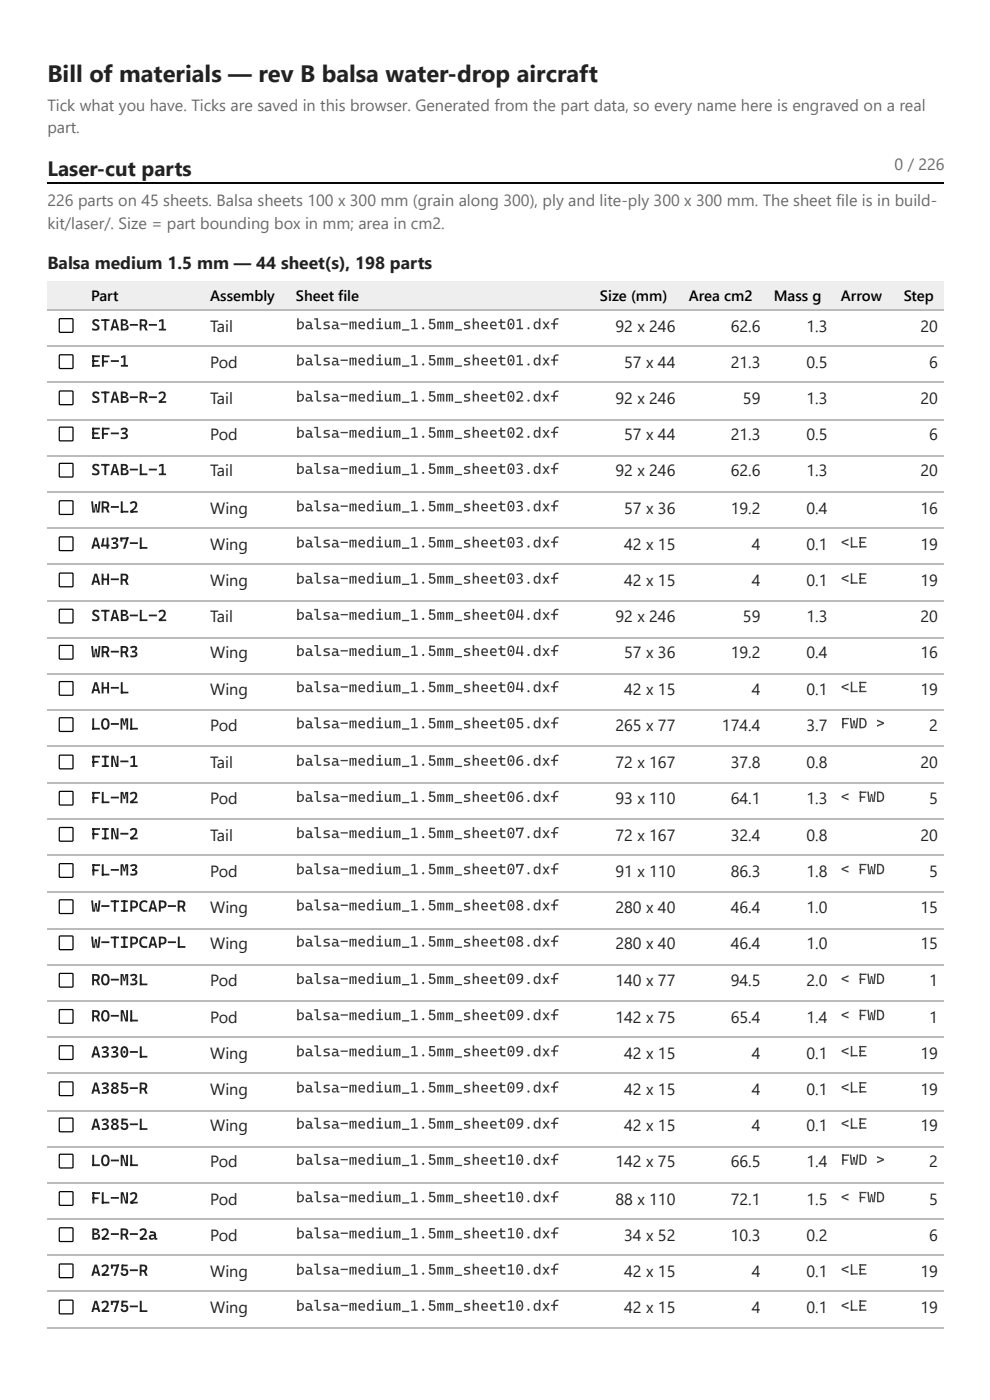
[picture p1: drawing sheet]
<svg xmlns="http://www.w3.org/2000/svg" width="210mm" height="297mm" viewBox="0 0 210 297" stroke-linecap="round" stroke-linejoin="round" font-family="sans-serif">
<defs><g id="words">
<text font-size="5" fill="#1f2328" x="10.1" y="17.5">Bill of materials — rev B balsa water-drop aircraft</text>
<text font-size="4.4" fill="#1f2328" x="10.1" y="37.3">Laser-cut parts</text>
<text font-size="3.7" fill="#1f2328" x="10.1" y="57.2">Balsa medium 1.5 mm — 44 sheet(s), 198 parts</text>
<g font-size="3.4" fill="#646b73">
<text x="10.1" y="23.5">Tick what you have. Ticks are saved in this browser. Generated from the part data, so every name here is engraved on a real</text>
<text x="10.1" y="28.3">part.</text>
<text x="189.6" y="36">0 / 226</text>
<text x="10.1" y="43.7">226 parts on 45 sheets. Balsa sheets 100 x 300 mm (grain along 300), ply and lite-ply 300 x 300 mm. The sheet file is in build-</text>
<text x="10.1" y="48.7">kit/laser/. Size = part bounding box in mm; area in cm2.</text>
</g>
<g font-size="3.4" fill="#1f2328">
<text x="19.3" y="70.1">STAB-R-1</text>
<text x="44.6" y="70.4">Tail</text>
<text x="130.5" y="70.4">92 x 246</text>
<text x="154.9" y="70.4">62.6</text>
<text x="171" y="70.4">1.3</text>
<text x="195.2" y="70.4">20</text>
<text x="19.3" y="77.8">EF-1</text>
<text x="44.6" y="78.1">Pod</text>
<text x="132.3" y="78.1">57 x 44</text>
<text x="154.9" y="78.1">21.3</text>
<text x="171" y="78.1">0.5</text>
<text x="197" y="78.1">6</text>
<text x="19.3" y="85.5">STAB-R-2</text>
<text x="44.6" y="85.7">Tail</text>
<text x="130.5" y="85.7">92 x 246</text>
<text x="157.5" y="85.7">59</text>
<text x="171" y="85.7">1.3</text>
<text x="195.2" y="85.7">20</text>
<text x="19.3" y="93.1">EF-3</text>
<text x="44.6" y="93.4">Pod</text>
<text x="132.3" y="93.4">57 x 44</text>
<text x="154.9" y="93.4">21.3</text>
<text x="171" y="93.4">0.5</text>
<text x="197" y="93.4">6</text>
<text x="19.3" y="100.8">STAB-L-1</text>
<text x="44.6" y="101.1">Tail</text>
<text x="130.5" y="101.1">92 x 246</text>
<text x="154.9" y="101.1">62.6</text>
<text x="171" y="101.1">1.3</text>
<text x="195.2" y="101.1">20</text>
<text x="19.3" y="108.7">WR-L2</text>
<text x="44.6" y="109">Wing</text>
<text x="132.3" y="109">57 x 36</text>
<text x="154.9" y="109">19.2</text>
<text x="171" y="109">0.4</text>
<text x="195.2" y="109">16</text>
<text x="19.3" y="116.4">A437-L</text>
<text x="44.6" y="116.7">Wing</text>
<text x="132.3" y="116.7">42 x 15</text>
<text x="159.4" y="116.7">4</text>
<text x="171" y="116.7">0.1</text>
<text x="195.2" y="116.7">19</text>
<text x="19.3" y="124.1">AH-R</text>
<text x="44.6" y="124.4">Wing</text>
<text x="132.3" y="124.4">42 x 15</text>
<text x="159.4" y="124.4">4</text>
<text x="171" y="124.4">0.1</text>
<text x="195.2" y="124.4">19</text>
<text x="19.3" y="131.8">STAB-L-2</text>
<text x="44.6" y="132">Tail</text>
<text x="130.5" y="132">92 x 246</text>
<text x="157.5" y="132">59</text>
<text x="171" y="132">1.3</text>
<text x="195.2" y="132">20</text>
<text x="19.3" y="139.4">WR-R3</text>
<text x="44.6" y="139.7">Wing</text>
<text x="132.3" y="139.7">57 x 36</text>
<text x="154.9" y="139.7">19.2</text>
<text x="171" y="139.7">0.4</text>
<text x="195.2" y="139.7">16</text>
<text x="19.3" y="147.1">AH-L</text>
<text x="44.6" y="147.4">Wing</text>
<text x="132.3" y="147.4">42 x 15</text>
<text x="159.4" y="147.4">4</text>
<text x="171" y="147.4">0.1</text>
<text x="195.2" y="147.4">19</text>
<text x="19.3" y="154.8">LO-ML</text>
<text x="44.6" y="155">Pod</text>
<text x="130.5" y="155">265 x 77</text>
<text x="153.1" y="155">174.4</text>
<text x="171" y="155">3.7</text>
<text x="197" y="155">2</text>
<text x="19.3" y="162.7">FIN-1</text>
<text x="44.6" y="163">Tail</text>
<text x="130.5" y="163">72 x 167</text>
<text x="154.9" y="163">37.8</text>
<text x="171" y="163">0.8</text>
<text x="195.2" y="163">20</text>
<text x="19.3" y="170.4">FL-M2</text>
<text x="44.6" y="170.7">Pod</text>
<text x="130.5" y="170.7">93 x 110</text>
<text x="154.9" y="170.7">64.1</text>
<text x="171" y="170.7">1.3</text>
<text x="197" y="170.7">5</text>
<text x="19.3" y="178.1">FIN-2</text>
<text x="44.6" y="178.3">Tail</text>
<text x="130.5" y="178.3">72 x 167</text>
<text x="154.9" y="178.3">32.4</text>
<text x="171" y="178.3">0.8</text>
<text x="195.2" y="178.3">20</text>
<text x="19.3" y="185.7">FL-M3</text>
<text x="44.6" y="186">Pod</text>
<text x="130.5" y="186">91 x 110</text>
<text x="154.9" y="186">86.3</text>
<text x="171" y="186">1.8</text>
<text x="197" y="186">5</text>
<text x="19.3" y="193.4">W-TIPCAP-R</text>
<text x="44.6" y="193.7">Wing</text>
<text x="130.5" y="193.7">280 x 40</text>
<text x="154.9" y="193.7">46.4</text>
<text x="171" y="193.7">1.0</text>
<text x="195.2" y="193.7">15</text>
<text x="19.3" y="201.1">W-TIPCAP-L</text>
<text x="44.6" y="201.3">Wing</text>
<text x="130.5" y="201.3">280 x 40</text>
<text x="154.9" y="201.3">46.4</text>
<text x="171" y="201.3">1.0</text>
<text x="195.2" y="201.3">15</text>
<text x="19.3" y="209">RO-M3L</text>
<text x="44.6" y="209.3">Pod</text>
<text x="130.5" y="209.3">140 x 77</text>
<text x="154.9" y="209.3">94.5</text>
<text x="171" y="209.3">2.0</text>
<text x="197" y="209.3">1</text>
<text x="19.3" y="216.7">RO-NL</text>
<text x="44.6" y="217">Pod</text>
<text x="130.5" y="217">142 x 75</text>
<text x="154.9" y="217">65.4</text>
<text x="171" y="217">1.4</text>
<text x="197" y="217">1</text>
<text x="19.3" y="224.4">A330-L</text>
<text x="44.6" y="224.6">Wing</text>
<text x="132.3" y="224.6">42 x 15</text>
<text x="159.4" y="224.6">4</text>
<text x="171" y="224.6">0.1</text>
<text x="195.2" y="224.6">19</text>
<text x="19.3" y="232">A385-R</text>
<text x="44.6" y="232.3">Wing</text>
<text x="132.3" y="232.3">42 x 15</text>
<text x="159.4" y="232.3">4</text>
<text x="171" y="232.3">0.1</text>
<text x="195.2" y="232.3">19</text>
<text x="19.3" y="239.7">A385-L</text>
<text x="44.6" y="240">Wing</text>
<text x="132.3" y="240">42 x 15</text>
<text x="159.4" y="240">4</text>
<text x="171" y="240">0.1</text>
<text x="195.2" y="240">19</text>
<text x="19.3" y="247.4">LO-NL</text>
<text x="44.6" y="247.6">Pod</text>
<text x="130.5" y="247.6">142 x 75</text>
<text x="154.9" y="247.6">66.5</text>
<text x="171" y="247.6">1.4</text>
<text x="197" y="247.6">2</text>
<text x="19.3" y="255.3">FL-N2</text>
<text x="44.6" y="255.6">Pod</text>
<text x="130.5" y="255.6">88 x 110</text>
<text x="154.9" y="255.6">72.1</text>
<text x="171" y="255.6">1.5</text>
<text x="197" y="255.6">5</text>
<text x="19.3" y="263">B2-R-2a</text>
<text x="44.6" y="263.3">Pod</text>
<text x="132.3" y="263.3">34 x 52</text>
<text x="154.9" y="263.3">10.3</text>
<text x="171" y="263.3">0.2</text>
<text x="197" y="263.3">6</text>
<text x="19.3" y="270.7">A275-R</text>
<text x="44.6" y="270.9">Wing</text>
<text x="132.3" y="270.9">42 x 15</text>
<text x="159.4" y="270.9">4</text>
<text x="171" y="270.9">0.1</text>
<text x="195.2" y="270.9">19</text>
<text x="19.3" y="278.3">A275-L</text>
<text x="44.6" y="278.6">Wing</text>
<text x="132.3" y="278.6">42 x 15</text>
<text x="159.4" y="278.6">4</text>
<text x="171" y="278.6">0.1</text>
<text x="195.2" y="278.6">19</text>
</g>
<g font-size="3.2">
<text x="19.3" y="63.8">Part</text>
<text x="44.6" y="63.8">Assembly</text>
<text x="62.7" y="63.8">Sheet file</text>
<text x="127.2" y="63.8">Size (mm)</text>
<text x="146" y="63.8">Area cm2</text>
<text x="164" y="63.8">Mass g</text>
<text x="178.3" y="63.8">Arrow</text>
<text x="191.6" y="63.8">Step</text>
</g>
<g font-size="3.2" fill="#3d4248">
<text x="62.7" y="69.8">balsa-medium_1.5mm_sheet01.dxf</text>
<text x="62.7" y="77.5">balsa-medium_1.5mm_sheet01.dxf</text>
<text x="62.7" y="85.2">balsa-medium_1.5mm_sheet02.dxf</text>
<text x="62.7" y="92.9">balsa-medium_1.5mm_sheet02.dxf</text>
<text x="62.7" y="100.5">balsa-medium_1.5mm_sheet03.dxf</text>
<text x="62.7" y="108.5">balsa-medium_1.5mm_sheet03.dxf</text>
<text x="62.7" y="116.2">balsa-medium_1.5mm_sheet03.dxf</text>
<text x="178.3" y="116.2">&lt;LE</text>
<text x="62.7" y="123.8">balsa-medium_1.5mm_sheet03.dxf</text>
<text x="178.3" y="123.8">&lt;LE</text>
<text x="62.7" y="131.5">balsa-medium_1.5mm_sheet04.dxf</text>
<text x="62.7" y="139.2">balsa-medium_1.5mm_sheet04.dxf</text>
<text x="62.7" y="146.8">balsa-medium_1.5mm_sheet04.dxf</text>
<text x="178.3" y="146.8">&lt;LE</text>
<text x="62.7" y="154.5">balsa-medium_1.5mm_sheet05.dxf</text>
<text x="178.3" y="154.5">FWD &gt;</text>
<text x="62.7" y="162.5">balsa-medium_1.5mm_sheet06.dxf</text>
<text x="62.7" y="170.1">balsa-medium_1.5mm_sheet06.dxf</text>
<text x="178.3" y="170.1">&lt; FWD</text>
<text x="62.7" y="177.8">balsa-medium_1.5mm_sheet07.dxf</text>
<text x="62.7" y="185.5">balsa-medium_1.5mm_sheet07.dxf</text>
<text x="178.3" y="185.5">&lt; FWD</text>
<text x="62.7" y="193.1">balsa-medium_1.5mm_sheet08.dxf</text>
<text x="62.7" y="200.8">balsa-medium_1.5mm_sheet08.dxf</text>
<text x="62.7" y="208.8">balsa-medium_1.5mm_sheet09.dxf</text>
<text x="178.3" y="208.8">&lt; FWD</text>
<text x="62.7" y="216.4">balsa-medium_1.5mm_sheet09.dxf</text>
<text x="178.3" y="216.4">&lt; FWD</text>
<text x="62.7" y="224.1">balsa-medium_1.5mm_sheet09.dxf</text>
<text x="178.3" y="224.1">&lt;LE</text>
<text x="62.7" y="231.8">balsa-medium_1.5mm_sheet09.dxf</text>
<text x="178.3" y="231.8">&lt;LE</text>
<text x="62.7" y="239.4">balsa-medium_1.5mm_sheet09.dxf</text>
<text x="178.3" y="239.4">&lt;LE</text>
<text x="62.7" y="247.1">balsa-medium_1.5mm_sheet10.dxf</text>
<text x="178.3" y="247.1">FWD &gt;</text>
<text x="62.7" y="255.1">balsa-medium_1.5mm_sheet10.dxf</text>
<text x="178.3" y="255.1">&lt; FWD</text>
<text x="62.7" y="262.7">balsa-medium_1.5mm_sheet10.dxf</text>
<text x="62.7" y="270.4">balsa-medium_1.5mm_sheet10.dxf</text>
<text x="178.3" y="270.4">&lt;LE</text>
<text x="62.7" y="278.1">balsa-medium_1.5mm_sheet10.dxf</text>
<text x="178.3" y="278.1">&lt;LE</text>
</g>
</g></defs>
<path d="M10.1 38.8h190" fill="none" stroke="#000" stroke-width=".26"/>
<g fill="#eee">
<path d="M10.1 59.5h7.9v6.4h-7.9z"/>
<path d="M18 59.5h25.1v6.4h-25.1z"/>
<path d="M43.1 59.5h18.3v6.4h-18.3z"/>
<path d="M61.4 59.5h64.3v6.4h-64.3z"/>
<path d="M125.7 59.5h19v6.4h-19z"/>
<path d="M144.7 59.5h18v6.4h-18z"/>
<path d="M162.7 59.5h14v6.4h-14z"/>
<path d="M176.7 59.5h13.5v6.4h-13.5z"/>
<path d="M190.2 59.5h9.9v6.4h-9.9z"/>
</g>
<g fill="none" stroke="#bbb" stroke-width=".26">
<path d="M10.1 65.7h190M10.1 73.4h190M10.1 81.1h190M10.1 89h190M10.1 96.7h190M10.1 104.4h190M10.1 112.1h190M10.1 119.7h190M10.1 127.4h190M10.1 135.3h190M10.1 143h190M10.1 150.7h190"/>
<path d="M10.1 158.4h190M10.1 166h190M10.1 173.7h190M10.1 181.4h190M10.1 189.3h190M10.1 197h190M10.1 204.7h190M10.1 212.3h190M10.1 220h190M10.1 227.7h190M10.1 235.6h190M10.1 243.3h190"/>
<path d="M10.1 251h190M10.1 258.6h190M10.1 266.3h190M10.1 274h190M10.1 281.6h190"/>
</g>
<g fill="none" stroke="#000" stroke-width=".26">
<path d="M12.6 67.7h2.8v2.7h-2.8zM12.6 75.3h2.8v2.8h-2.8zM12.6 83h2.8v2.8h-2.8zM12.6 90.7h2.8v2.8h-2.8zM12.6 98.4h2.8v2.7h-2.8zM12.6 106.3h2.8v2.8h-2.8zM12.6 114h2.8v2.7h-2.8zM12.6 121.6h2.8v2.8h-2.8zM12.6 129.3h2.8v2.8h-2.8zM12.6 137h2.8v2.8h-2.8zM12.6 144.7h2.8v2.7h-2.8zM12.6 152.3h2.8v2.8h-2.8z"/>
<path d="M12.6 160.3h2.8v2.8h-2.8zM12.6 167.9h2.8v2.8h-2.8zM12.6 175.6h2.8v2.8h-2.8zM12.6 183.3h2.8v2.8h-2.8zM12.6 191h2.8v2.7h-2.8zM12.6 198.6h2.8v2.8h-2.8zM12.6 206.6h2.8v2.8h-2.8zM12.6 214.2h2.8v2.8h-2.8zM12.6 221.9h2.8v2.8h-2.8zM12.6 229.6h2.8v2.8h-2.8zM12.6 237.3h2.8v2.7h-2.8zM12.6 244.9h2.8v2.8h-2.8z"/>
<path d="M12.6 252.9h2.8v2.8h-2.8zM12.6 260.5h2.8v2.8h-2.8zM12.6 268.2h2.8v2.8h-2.8zM12.6 275.9h2.8v2.8h-2.8z"/>
</g>
<use href="#words"/>
</svg>
